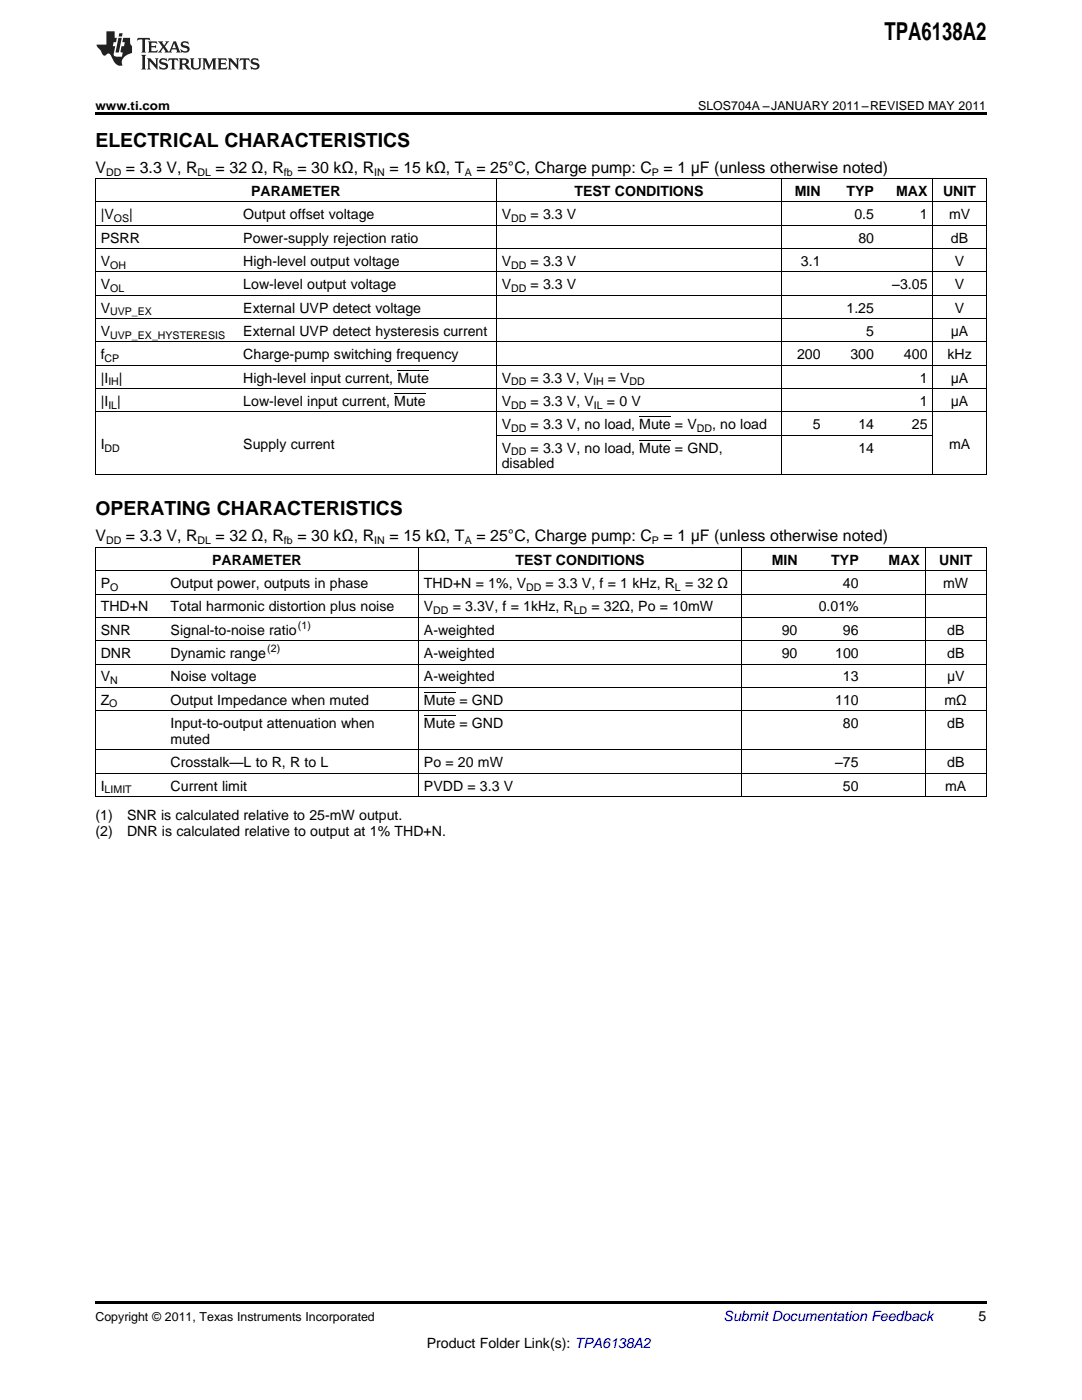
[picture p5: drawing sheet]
<svg xmlns="http://www.w3.org/2000/svg" width="216mm" height="279mm" viewBox="0 0 216 279" stroke-linecap="round" stroke-linejoin="round" font-family="sans-serif">
<defs><g id="words">
<text font-size="4.9" x="176.5" y="7.9">TPA6138A2</text>
<g font-size="3.9">
<text x="19" y="29.3">ELECTRICAL CHARACTERISTICS</text>
<text x="19" y="102.9">OPERATING CHARACTERISTICS</text>
</g>
<g font-size="3.2">
<text x="19" y="34.4">V</text>
<text x="25.1" y="34.4">= 3.3 V, R</text>
<text x="43" y="34.4">= 32 Ω, R</text>
<text x="59.3" y="34.4">= 30 kΩ, R</text>
<text x="77.7" y="34.4">= 15 kΩ, T</text>
<text x="95" y="34.4">= 25°C, Charge pump: C</text>
<text x="132.4" y="34.4">= 1 µF (unless otherwise noted)</text>
<text x="19" y="108">V</text>
<text x="25.1" y="108">= 3.3 V, R</text>
<text x="43" y="108">= 32 Ω, R</text>
<text x="59.3" y="108">= 30 kΩ, R</text>
<text x="77.7" y="108">= 15 kΩ, T</text>
<text x="95" y="108">= 25°C, Charge pump: C</text>
<text x="132.4" y="108">= 1 µF (unless otherwise noted)</text>
</g>
<g font-size="2.8">
<text x="50.1" y="39.1">PARAMETER</text>
<text x="114.6" y="39.1">TEST CONDITIONS</text>
<text x="158.6" y="39.1">MIN</text>
<text x="168.9" y="39.1">TYP</text>
<text x="178.8" y="39.1">MAX</text>
<text x="188.2" y="39.1">UNIT</text>
<text x="20.1" y="43.7">|V</text>
<text x="25.8" y="43.7">|</text>
<text x="48.5" y="43.7">Output offset voltage</text>
<text x="100.1" y="43.7">V</text>
<text x="105.9" y="43.7">= 3.3 V</text>
<text x="170.5" y="43.7">0.5</text>
<text x="183.5" y="43.7">1</text>
<text x="189.4" y="43.7">mV</text>
<text x="20.1" y="48.4">PSRR</text>
<text x="20.1" y="53.1">V</text>
<text x="48.5" y="48.4">Power-supply rejection ratio</text>
<text x="48.5" y="53.1">High-level output voltage</text>
<text x="100.1" y="53.1">V</text>
<text x="105.9" y="53.1">= 3.3 V</text>
<text x="159.8" y="53.1">3.1</text>
<text x="171.3" y="48.4">80</text>
<text x="189.8" y="48.4">dB</text>
<text x="190.5" y="53.1">V</text>
<text x="20.1" y="57.7">V</text>
<text x="48.5" y="57.7">Low-level output voltage</text>
<text x="100.1" y="57.7">V</text>
<text x="105.9" y="57.7">= 3.3 V</text>
<text x="178" y="57.7">–3.05</text>
<text x="190.5" y="57.7">V</text>
<text x="20.1" y="62.4">V</text>
<text x="48.5" y="62.4">External UVP detect voltage</text>
<text x="168.9" y="62.4">1.25</text>
<text x="190.5" y="62.4">V</text>
<text x="20.1" y="67">V</text>
<text x="20.1" y="71.7">f</text>
<text x="48.5" y="67">External UVP detect hysteresis current</text>
<text x="48.5" y="71.7">Charge-pump switching frequency</text>
<text x="159" y="71.7">200</text>
<text x="169.7" y="71.7">300</text>
<text x="172.8" y="67">5</text>
<text x="180.4" y="71.7">400</text>
<text x="189.1" y="71.7">kHz</text>
<text x="189.7" y="67">µA</text>
<text x="20.1" y="76.3">|I</text>
<text x="23.7" y="76.3">|</text>
<text x="48.5" y="76.3">High-level input current, Mute</text>
<text x="100.1" y="76.3">V</text>
<text x="105.8" y="76.3">= 3.3 V, V</text>
<text x="121.3" y="76.3">= V</text>
<text x="183.5" y="76.3">1</text>
<text x="189.7" y="76.3">µA</text>
<text x="20.1" y="81">|I |</text>
<text x="48.5" y="81">Low-level input current, Mute</text>
<text x="100.1" y="81">V</text>
<text x="105.9" y="81">= 3.3 V, V</text>
<text x="121.1" y="81">= 0 V</text>
<text x="183.5" y="81">1</text>
<text x="189.7" y="81">µA</text>
<text x="20.1" y="89.6">I</text>
<text x="48.5" y="89.6">Supply current</text>
<text x="100.1" y="85.7">V</text>
<text x="105.9" y="85.7">= 3.3 V, no load, Mute = V</text>
<text x="142.1" y="85.7">, no load</text>
<text x="162.2" y="85.7">5</text>
<text x="171.3" y="85.7">14</text>
<text x="182" y="85.7">25</text>
<text x="189.4" y="89.6">mA</text>
<text x="100.1" y="90.3">V</text>
<text x="100.1" y="93.5">disabled</text>
<text x="105.9" y="90.3">= 3.3 V, no load, Mute = GND,</text>
<text x="171.3" y="90.3">14</text>
<text x="42.3" y="112.7">PARAMETER</text>
<text x="102.9" y="112.7">TEST CONDITIONS</text>
<text x="154" y="112.7">MIN</text>
<text x="165.9" y="112.7">TYP</text>
<text x="177.3" y="112.7">MAX</text>
<text x="187.4" y="112.7">UNIT</text>
<text x="20.1" y="117.3">P</text>
<text x="34" y="117.3">Output power, outputs in phase</text>
<text x="84.6" y="117.3">THD+N = 1%, V</text>
<text x="108.9" y="117.3">= 3.3 V, f = 1 kHz, R</text>
<text x="136.7" y="117.3">= 32 Ω</text>
<text x="168.2" y="117.3">40</text>
<text x="188.2" y="117.3">mW</text>
<text x="20.1" y="122">THD+N</text>
<text x="34" y="122">Total harmonic distortion plus noise</text>
<text x="84.6" y="122">V</text>
<text x="90.3" y="122">= 3.3V, f = 1kHz, R</text>
<text x="118" y="122">= 32Ω, Po = 10mW</text>
<text x="163.4" y="122">0.01%</text>
<text x="20.1" y="126.6">SNR</text>
<text x="20.1" y="131.3">DNR</text>
<text x="34" y="126.6">Signal-to-noise ratio</text>
<text x="34" y="131.3">Dynamic range</text>
<text x="84.6" y="126.6">A-weighted</text>
<text x="84.6" y="131.3">A-weighted</text>
<text x="156" y="126.6">90</text>
<text x="156" y="131.3">90</text>
<text x="166.7" y="131.3">100</text>
<text x="168.2" y="126.6">96</text>
<text x="189" y="126.6">dB</text>
<text x="189" y="131.3">dB</text>
<text x="20.1" y="136">V</text>
<text x="34" y="136">Noise voltage</text>
<text x="84.6" y="136">A-weighted</text>
<text x="168.2" y="136">13</text>
<text x="189" y="136">μV</text>
<text x="20.1" y="140.6">Z</text>
<text x="34" y="140.6">Output Impedance when muted</text>
<text x="84.6" y="140.6">Mute = GND</text>
<text x="166.7" y="140.6">110</text>
<text x="188.5" y="140.6">mΩ</text>
<text x="34" y="145.3">Input-to-output attenuation when</text>
<text x="34" y="148.4">muted</text>
<text x="84.6" y="145.3">Mute = GND</text>
<text x="168.2" y="145.3">80</text>
<text x="189" y="145.3">dB</text>
<text x="34" y="153.1">Crosstalk—L to R, R to L</text>
<text x="84.6" y="153.1">Po = 20 mW</text>
<text x="166.7" y="153.1">–75</text>
<text x="189" y="153.1">dB</text>
<text x="20.1" y="157.8">I</text>
<text x="34" y="157.8">Current limit</text>
<text x="84.6" y="157.8">PVDD = 3.3 V</text>
<text x="168.2" y="157.8">50</text>
<text x="188.6" y="157.8">mA</text>
<text x="19" y="163.6">(1)</text>
<text x="19" y="166.8">(2)</text>
<text x="25.4" y="163.6">SNR is calculated relative to 25-mW output.</text>
<text x="25.4" y="166.8">DNR is calculated relative to output at 1% THD+N.</text>
<text x="195.3" y="263.6">5</text>
<text x="85.2" y="269">Product Folder Link(s): TPA6138A2</text>
</g>
<text font-size="2.8" fill="#0000c8" x="144.4" y="263.6">Submit Documentation Feedback</text>
<g font-size="2.5">
<text x="19" y="21.9">www.ti.com</text>
<text x="139.3" y="21.9">SLOS704A –JANUARY 2011–REVISED MAY 2011</text>
<text x="19" y="263.6">Copyright © 2011, Texas Instruments Incorporated</text>
</g>
<g font-size="2.1">
<text x="21.2" y="35.1">DD</text>
<text x="39.4" y="35.1">DL</text>
<text x="56.7" y="35.1">fb</text>
<text x="74.7" y="35.1">IN</text>
<text x="92.7" y="35.1">A</text>
<text x="130.1" y="35.1">P</text>
<text x="22.7" y="44.3">OS</text>
<text x="102" y="44.3">DD</text>
<text x="22" y="53.6">OH</text>
<text x="102" y="53.6">DD</text>
<text x="22" y="58.3">OL</text>
<text x="102" y="58.3">DD</text>
<text x="22" y="62.9">UVP_EX</text>
<text x="22" y="67.6">UVP_EX_HYSTERESIS</text>
<text x="20.9" y="72.2">CP</text>
<text x="21.6" y="76.9">IH</text>
<text x="102" y="76.9">DD</text>
<text x="118.4" y="76.9">IH</text>
<text x="125.6" y="76.9">DD</text>
<text x="21.6" y="81.6">IL</text>
<text x="102" y="81.6">DD</text>
<text x="118.5" y="81.6">IL</text>
<text x="102" y="86.2">DD</text>
<text x="139" y="86.2">DD</text>
<text x="20.9" y="90.1">DD</text>
<text x="102" y="90.9">DD</text>
<text x="21.2" y="108.7">DD</text>
<text x="39.4" y="108.7">DL</text>
<text x="56.7" y="108.7">fb</text>
<text x="74.7" y="108.7">IN</text>
<text x="92.7" y="108.7">A</text>
<text x="130.1" y="108.7">P</text>
<text x="22" y="117.9">O</text>
<text x="105" y="117.9">DD</text>
<text x="134.7" y="117.9">L</text>
<text x="59.4" y="125.5">(1)</text>
<text x="86.5" y="122.6">DD</text>
<text x="114.5" y="122.6">LD</text>
<text x="53.3" y="130.2">(2)</text>
<text x="22" y="136.5">N</text>
<text x="21.8" y="141.2">O</text>
<text x="20.9" y="158.3">LIMIT</text>
</g>
</g></defs>
<g fill="#231f20">
<path d="M27.5 7.6l-.1 .5 .4-.2h.6v.1v2.1l-.2 .4h1l-.3-.4v-2.1l.1-.1h.5l.5 .2-.2-.5zM29.5 8.3l.2 .3v1.5l-.2 .4h1.8l.2-.6a1.04 1.04 0 0 1-1.3 .2v-.7h.6l.3 .2v-.6l-.3 .2h-.6v-.6l.8-.1 .4 .3-.2-.5zM31.5 8.3l.9 1.1-.9 1.1h.8l-.2-.2 .5-.7 .4 .7-.2 .2h1.5l-.1-.2 .1-.4h.9l.1 .4-.2 .2h1l-.3-.3-.7-1.9h-.5l-.9 2-.8-1 .9-1h-.8l.1 .3-.3 .5-.4-.6 .2-.2zM34.7 8.6l.4 1h-.7zM36.3 8.4a.63 .63 0 0 0-.2 .7 .63 .63 0 0 0 .6 .4l.6 .2 .1 .2a.75 .75 0 0 1-.7 .4 .75 .75 0 0 1-.6-.5l.1 .7 .1-.1a1.11 1.11 0 0 0 1.5-.6 1.13 1.13 0 0 0-1.2-.8l-.1-.4a1.04 1.04 0 0 1 1.2 .2l-.2-.5-.1 .1-.5-.2zM28.2 10.9l.2 .4v2.2l-.2 .4h1l-.3-.4v-2.2l.3-.4zM29.3 11.6l.3 .4v1.5l-.3 .4h.8l-.2-.4v-1.3l1.5 1.7v-1.9l.2-.4h-.7l.2 .4v.9l-1.1-1.3zM32 11.8a.62 .62 0 0 0-.2 .7 .62 .62 0 0 0 .6 .4l.6 .1 .1 .3a.76 .76 0 0 1-.7 .3 .76 .76 0 0 1-.6-.4l.1 .7 .1-.1a1.11 1.11 0 0 0 1.5-.6 1.13 1.13 0 0 0-1.2-.8l-.1-.4a1.04 1.04 0 0 1 1.2 .2l-.2-.6-.1 .1-.5-.1zM33.7 11.6l-.2 .6a.61 .61 0 0 1 .8-.3v1.6l-.2 .4h.9l-.2-.4v-1.6a.63 .63 0 0 1 .8 .3l-.2-.6zM35.6 11.6l.3 .4v1.5l-.3 .4h1l-.2-.2v-.8l.5 .2a.76 .76 0 0 0 1.2 .7l-1-1a.58 .58 0 0 0 .6-.5 .58 .58 0 0 0-.5-.6zM36.4 11.9h.1a.45 .45 0 0 1 .5 .1 .45 .45 0 0 1 .1 .5l-.7 .2zM37.9 11.6l.2 .2a2.17 2.17 0 0 0 .3 1.9 .99 .99 0 0 0 1.6-.6v-1.1l.2-.4h-.7l.2 .2a1.92 1.92 0 0 1-.2 1.8 .6 .6 0 0 1-.9-.5v-1.1l.2-.4zM40.4 11.6l.2 .4v1.5l-.2 .4h.7l-.2-.4v-1.4l.8 1.8 .8-1.8v1.4l-.2 .4h.9l-.2-.4v-1.5l.2-.4h-.8l-.6 1.5-.6-1.5zM43.4 11.6l.2 .4v1.5l-.2 .4h1.8l.2-.6a1.04 1.04 0 0 1-1.3 .1v-.6h.5l.4 .2v-.6l-.4 .2h-.5v-.7h.8l.3 .3-.1-.6zM45.5 11.6l.2 .4v1.5l-.2 .4h.7l-.2-.4v-1.3l1.5 1.7v-1.9l.2-.4h-.7l.2 .4v.9l-1.1-1.3zM47.9 11.6l-.1 .6a.61 .61 0 0 1 .8-.3v1.6l-.3 .4h1l-.3-.4 .1-1.6a.63 .63 0 0 1 .7 .3l-.1-.6zM50.2 11.8a.62 .62 0 0 0-.2 .7 .62 .62 0 0 0 .6 .4l.6 .1 .2 .3a.76 .76 0 0 1-.8 .3 .76 .76 0 0 1-.6-.4l.1 .7 .2-.1a1.11 1.11 0 0 0 1.5-.6 1.13 1.13 0 0 0-1.3-.8l-.1-.4a1.04 1.04 0 0 1 1.2 .2l-.1-.6-.2 .1-.5-.1z"/>
<path d="M21.2 6.3v2.6h-1.9l.1 .4 .7 .9a.91 .91 0 0 0 1 .8 .56 .56 0 0 1 .5-.3 .56 .56 0 0 1 .5 .3l.4 .8a1.53 1.53 0 0 0 1.9 1.2 1.54 1.54 0 0 1 1-2.1l.9-.3v-1.4a1.52 1.52 0 0 1-.3-1.6h-1.4l-.2 .8h.5l-.2 .8h-.4l-.2 1v.2l.4 .1-.2 .8a1.93 1.93 0 0 1-1.6-.3l.3-1.8h-.5l.2-.8h.4l.2-.8h-.4v-1.3zM23.6 7.6l-.6 2.9h.7l.6-2.9zM23.8 6.6l-.1 .7h.6l.2-.7z"/>
</g>
<path d="M19 22.5h177.8v.5h-177.8zM19 259.7h177.8v.5h-177.8z" fill="#000"/>
<g fill="none" stroke="#000" stroke-width=".2">
<path d="M19 35.6h177.8M19.1 35.7v59.1M99 35.7v59.1M155.9 35.7v59.1M186.1 35.7v59.1M196.8 35.7v59.1M19 58.9h177.8M19 54.3h177.8M19 49.6h177.8M19 45h177.8M19 40.3h177.8M19 77.6h177.8"/>
<path d="M19 72.9h177.8M19 68.2h177.8M19 63.6h177.8M78.7 78.5h6.2M79.3 73.9h6.2M19 94.7h177.8M19 82.2h177.8M99.1 86.9h87.1M127.6 87.8h6.2M127.6 83.2h6.2M19 118.6h177.8M19 113.9h177.8"/>
<path d="M19 109.2h177.8M19.1 109.3v49.7M83.5 109.3v49.7M148 109.3v49.7M184.6 109.3v49.7M196.8 109.3v49.7M19 137.2h177.8M19 132.5h177.8M19 127.9h177.8M19 123.2h177.8M84.6 138.1h6.2M19 159h177.8"/>
<path d="M19 154.3h177.8M19 149.7h177.8M19 141.8h177.8M84.6 142.8h6.2"/>
</g>
<use href="#words"/>
</svg>
